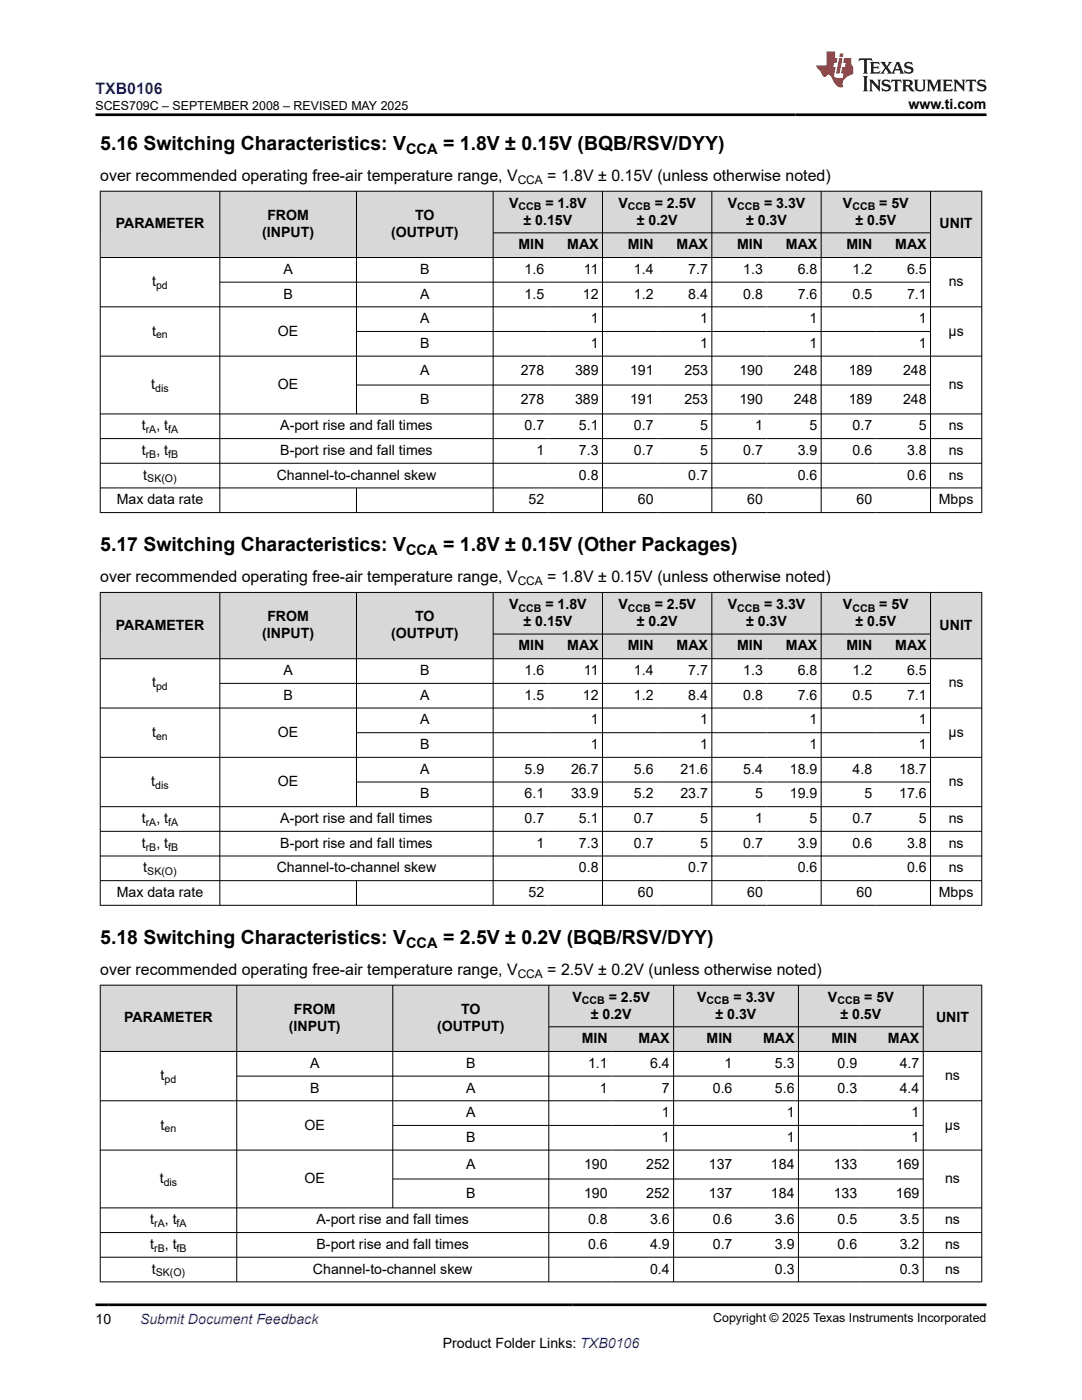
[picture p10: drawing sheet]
<svg xmlns="http://www.w3.org/2000/svg" width="216mm" height="279mm" viewBox="0 0 216 279" stroke-linecap="round" stroke-linejoin="round" font-family="sans-serif">
<defs><g id="words">
<g font-size="3.9">
<text x="20" y="29.9">5.16 Switching Characteristics: V</text>
<text x="88.4" y="29.9">= 1.8V ± 0.15V (BQB/RSV/DYY)</text>
<text x="20" y="110">5.17 Switching Characteristics: V</text>
<text x="88.4" y="110">= 1.8V ± 0.15V (Other Packages)</text>
<text x="20" y="188.4">5.18 Switching Characteristics: V</text>
<text x="88.4" y="188.4">= 2.5V ± 0.2V (BQB/RSV/DYY)</text>
</g>
<text font-size="3.2" fill="#00f" x="19" y="18.7">TXB0106</text>
<g font-size="3.2">
<text x="20" y="36.1">over recommended operating free-air temperature range, V</text>
<text x="109.2" y="36.1">= 1.8V ± 0.15V (unless otherwise noted)</text>
<text x="20" y="116.1">over recommended operating free-air temperature range, V</text>
<text x="109.2" y="116.1">= 1.8V ± 0.15V (unless otherwise noted)</text>
<text x="20" y="194.5">over recommended operating free-air temperature range, V</text>
<text x="109.2" y="194.5">= 2.5V ± 0.2V (unless otherwise noted)</text>
</g>
<g font-size="2.9">
<text x="81" y="30.7">CCA</text>
<text x="81" y="110.8">CCA</text>
<text x="81" y="189.1">CCA</text>
</g>
<g font-size="2.8">
<text x="181.3" y="21.8">www.ti.com</text>
<text x="101.6" y="41.4">V</text>
<text x="108.8" y="41.4">= 1.8V</text>
<text x="123.4" y="41.4">V</text>
<text x="130.6" y="41.4">= 2.5V</text>
<text x="145.2" y="41.4">V</text>
<text x="152.5" y="41.4">= 3.3V</text>
<text x="168.2" y="41.4">V</text>
<text x="175.4" y="41.4">= 5V</text>
<text x="23.1" y="45.6">PARAMETER</text>
<text x="52.3" y="47.3">(INPUT)</text>
<text x="53.3" y="43.9">FROM</text>
<text x="78" y="47.3">(OUTPUT)</text>
<text x="82.8" y="43.9">TO</text>
<text x="104.5" y="44.8">± 0.15V</text>
<text x="127.1" y="44.8">± 0.2V</text>
<text x="148.9" y="44.8">± 0.3V</text>
<text x="170.7" y="44.8">± 0.5V</text>
<text x="187.5" y="45.6">UNIT</text>
<text x="103.4" y="49.7">MIN</text>
<text x="113.2" y="49.7">MAX</text>
<text x="125.3" y="49.7">MIN</text>
<text x="135" y="49.7">MAX</text>
<text x="147.1" y="49.7">MIN</text>
<text x="156.8" y="49.7">MAX</text>
<text x="168.9" y="49.7">MIN</text>
<text x="178.6" y="49.7">MAX</text>
<text x="30.4" y="57.1">t</text>
<text x="56.6" y="54.7">A</text>
<text x="56.6" y="59.6">B</text>
<text x="83.8" y="54.7">B</text>
<text x="83.8" y="59.6">A</text>
<text x="104.7" y="54.7">1.6</text>
<text x="104.7" y="59.6">1.5</text>
<text x="116.3" y="59.6">12</text>
<text x="116.5" y="54.7">11</text>
<text x="126.5" y="54.7">1.4</text>
<text x="126.5" y="59.6">1.2</text>
<text x="137.3" y="54.7">7.7</text>
<text x="137.3" y="59.6">8.4</text>
<text x="148.3" y="54.7">1.3</text>
<text x="148.3" y="59.6">0.8</text>
<text x="159.2" y="54.7">6.8</text>
<text x="159.2" y="59.6">7.6</text>
<text x="170.1" y="54.7">1.2</text>
<text x="170.1" y="59.6">0.5</text>
<text x="181" y="54.7">6.5</text>
<text x="181" y="59.6">7.1</text>
<text x="189.3" y="57.1">ns</text>
<text x="83.8" y="64.5">A</text>
<text x="117.9" y="64.5">1</text>
<text x="139.7" y="64.5">1</text>
<text x="161.5" y="64.5">1</text>
<text x="183.3" y="64.5">1</text>
<text x="30.4" y="67">t</text>
<text x="55.5" y="67">OE</text>
<text x="83.8" y="69.4">B</text>
<text x="117.9" y="69.4">1</text>
<text x="139.7" y="69.4">1</text>
<text x="161.5" y="69.4">1</text>
<text x="183.3" y="69.4">1</text>
<text x="189.3" y="67">μs</text>
<text x="30.2" y="77.7">t</text>
<text x="55.5" y="77.7">OE</text>
<text x="83.8" y="74.8">A</text>
<text x="103.9" y="74.8">278</text>
<text x="114.7" y="74.8">389</text>
<text x="125.7" y="74.8">191</text>
<text x="136.6" y="74.8">253</text>
<text x="147.5" y="74.8">190</text>
<text x="158.4" y="74.8">248</text>
<text x="169.4" y="74.8">189</text>
<text x="180.2" y="74.8">248</text>
<text x="189.3" y="77.7">ns</text>
<text x="83.8" y="80.5">B</text>
<text x="103.9" y="80.5">278</text>
<text x="114.7" y="80.5">389</text>
<text x="125.7" y="80.5">191</text>
<text x="136.6" y="80.5">253</text>
<text x="147.5" y="80.5">190</text>
<text x="158.4" y="80.5">248</text>
<text x="169.4" y="80.5">189</text>
<text x="180.2" y="80.5">248</text>
<text x="28.3" y="85.9">t</text>
<text x="31.2" y="85.9">, t</text>
<text x="55.9" y="85.9">A-port rise and fall times</text>
<text x="104.7" y="85.9">0.7</text>
<text x="115.5" y="85.9">5.1</text>
<text x="126.5" y="85.9">0.7</text>
<text x="139.7" y="85.9">5</text>
<text x="150.7" y="85.9">1</text>
<text x="161.5" y="85.9">5</text>
<text x="170.1" y="85.9">0.7</text>
<text x="183.3" y="85.9">5</text>
<text x="189.3" y="85.9">ns</text>
<text x="28.3" y="90.8">t</text>
<text x="28.6" y="95.7">t</text>
<text x="31.2" y="90.8">, t</text>
<text x="55.2" y="95.7">Channel-to-channel skew</text>
<text x="55.9" y="90.8">B-port rise and fall times</text>
<text x="107" y="90.8">1</text>
<text x="115.5" y="90.8">7.3</text>
<text x="115.5" y="95.7">0.8</text>
<text x="126.5" y="90.8">0.7</text>
<text x="137.3" y="95.7">0.7</text>
<text x="139.7" y="90.8">5</text>
<text x="148.3" y="90.8">0.7</text>
<text x="159.2" y="90.8">3.9</text>
<text x="159.2" y="95.7">0.6</text>
<text x="170.1" y="90.8">0.6</text>
<text x="181" y="90.8">3.8</text>
<text x="181" y="95.7">0.6</text>
<text x="189.3" y="90.8">ns</text>
<text x="189.3" y="95.7">ns</text>
<text x="23.3" y="100.6">Max data rate</text>
<text x="105.5" y="100.6">52</text>
<text x="127.3" y="100.6">60</text>
<text x="149.1" y="100.6">60</text>
<text x="170.9" y="100.6">60</text>
<text x="187.3" y="100.6">Mbps</text>
<text x="23.1" y="125.7">PARAMETER</text>
<text x="53.3" y="124">FROM</text>
<text x="82.8" y="124">TO</text>
<text x="101.6" y="121.5">V</text>
<text x="104.5" y="124.9">± 0.15V</text>
<text x="108.8" y="121.5">= 1.8V</text>
<text x="123.4" y="121.5">V</text>
<text x="127.1" y="124.9">± 0.2V</text>
<text x="130.6" y="121.5">= 2.5V</text>
<text x="145.2" y="121.5">V</text>
<text x="148.9" y="124.9">± 0.3V</text>
<text x="152.5" y="121.5">= 3.3V</text>
<text x="168.2" y="121.5">V</text>
<text x="170.7" y="124.9">± 0.5V</text>
<text x="175.4" y="121.5">= 5V</text>
<text x="187.5" y="125.7">UNIT</text>
<text x="52.3" y="127.4">(INPUT)</text>
<text x="78" y="127.4">(OUTPUT)</text>
<text x="103.4" y="129.8">MIN</text>
<text x="113.2" y="129.8">MAX</text>
<text x="125.3" y="129.8">MIN</text>
<text x="135" y="129.8">MAX</text>
<text x="147.1" y="129.8">MIN</text>
<text x="156.8" y="129.8">MAX</text>
<text x="168.9" y="129.8">MIN</text>
<text x="178.6" y="129.8">MAX</text>
<text x="30.4" y="137.2">t</text>
<text x="56.6" y="134.7">A</text>
<text x="83.8" y="134.7">B</text>
<text x="104.7" y="134.7">1.6</text>
<text x="116.5" y="134.7">11</text>
<text x="126.5" y="134.7">1.4</text>
<text x="137.3" y="134.7">7.7</text>
<text x="148.3" y="134.7">1.3</text>
<text x="159.2" y="134.7">6.8</text>
<text x="170.1" y="134.7">1.2</text>
<text x="181" y="134.7">6.5</text>
<text x="189.3" y="137.2">ns</text>
<text x="56.6" y="139.7">B</text>
<text x="83.8" y="139.7">A</text>
<text x="104.7" y="139.7">1.5</text>
<text x="116.3" y="139.7">12</text>
<text x="126.5" y="139.7">1.2</text>
<text x="137.3" y="139.7">8.4</text>
<text x="148.3" y="139.7">0.8</text>
<text x="159.2" y="139.7">7.6</text>
<text x="170.1" y="139.7">0.5</text>
<text x="181" y="139.7">7.1</text>
<text x="30.4" y="147">t</text>
<text x="55.5" y="147">OE</text>
<text x="83.8" y="144.6">A</text>
<text x="83.8" y="149.5">B</text>
<text x="117.9" y="144.6">1</text>
<text x="117.9" y="149.5">1</text>
<text x="139.7" y="144.6">1</text>
<text x="139.7" y="149.5">1</text>
<text x="161.5" y="144.6">1</text>
<text x="161.5" y="149.5">1</text>
<text x="183.3" y="144.6">1</text>
<text x="183.3" y="149.5">1</text>
<text x="189.3" y="147">μs</text>
<text x="83.8" y="154.4">A</text>
<text x="104.7" y="154.4">5.9</text>
<text x="114" y="154.4">26.7</text>
<text x="126.5" y="154.4">5.6</text>
<text x="135.8" y="154.4">21.6</text>
<text x="148.3" y="154.4">5.4</text>
<text x="157.6" y="154.4">18.9</text>
<text x="170.1" y="154.4">4.8</text>
<text x="179.4" y="154.4">18.7</text>
<text x="30.2" y="156.9">t</text>
<text x="55.5" y="156.9">OE</text>
<text x="83.8" y="159.3">B</text>
<text x="104.7" y="159.3">6.1</text>
<text x="114" y="159.3">33.9</text>
<text x="126.5" y="159.3">5.2</text>
<text x="135.8" y="159.3">23.7</text>
<text x="150.7" y="159.3">5</text>
<text x="157.6" y="159.3">19.9</text>
<text x="172.5" y="159.3">5</text>
<text x="179.4" y="159.3">17.6</text>
<text x="189.3" y="156.9">ns</text>
<text x="28.3" y="164.3">t</text>
<text x="31.2" y="164.3">, t</text>
<text x="55.9" y="164.3">A-port rise and fall times</text>
<text x="104.7" y="164.3">0.7</text>
<text x="115.5" y="164.3">5.1</text>
<text x="126.5" y="164.3">0.7</text>
<text x="139.7" y="164.3">5</text>
<text x="150.7" y="164.3">1</text>
<text x="161.5" y="164.3">5</text>
<text x="170.1" y="164.3">0.7</text>
<text x="183.3" y="164.3">5</text>
<text x="189.3" y="164.3">ns</text>
<text x="28.3" y="169.2">t</text>
<text x="31.2" y="169.2">, t</text>
<text x="55.9" y="169.2">B-port rise and fall times</text>
<text x="107" y="169.2">1</text>
<text x="115.5" y="169.2">7.3</text>
<text x="126.5" y="169.2">0.7</text>
<text x="139.7" y="169.2">5</text>
<text x="148.3" y="169.2">0.7</text>
<text x="159.2" y="169.2">3.9</text>
<text x="170.1" y="169.2">0.6</text>
<text x="181" y="169.2">3.8</text>
<text x="189.3" y="169.2">ns</text>
<text x="23.3" y="179">Max data rate</text>
<text x="28.6" y="174.1">t</text>
<text x="55.2" y="174.1">Channel-to-channel skew</text>
<text x="105.5" y="179">52</text>
<text x="115.5" y="174.1">0.8</text>
<text x="127.3" y="179">60</text>
<text x="137.3" y="174.1">0.7</text>
<text x="149.1" y="179">60</text>
<text x="159.2" y="174.1">0.6</text>
<text x="170.9" y="179">60</text>
<text x="181" y="174.1">0.6</text>
<text x="187.3" y="179">Mbps</text>
<text x="189.3" y="174.1">ns</text>
<text x="58.7" y="202.3">FROM</text>
<text x="92" y="202.3">TO</text>
<text x="114.2" y="199.9">V</text>
<text x="117.9" y="203.3">± 0.2V</text>
<text x="121.5" y="199.9">= 2.5V</text>
<text x="139.1" y="199.9">V</text>
<text x="142.8" y="203.3">± 0.3V</text>
<text x="146.4" y="199.9">= 3.3V</text>
<text x="165.2" y="199.9">V</text>
<text x="167.7" y="203.3">± 0.5V</text>
<text x="172.5" y="199.9">= 5V</text>
<text x="24.8" y="204">PARAMETER</text>
<text x="57.6" y="205.7">(INPUT)</text>
<text x="87.2" y="205.7">(OUTPUT)</text>
<text x="116.1" y="208.2">MIN</text>
<text x="127.4" y="208.2">MAX</text>
<text x="141" y="208.2">MIN</text>
<text x="152.3" y="208.2">MAX</text>
<text x="165.9" y="208.2">MIN</text>
<text x="177.2" y="208.2">MAX</text>
<text x="186.8" y="204">UNIT</text>
<text x="32.1" y="215.6">t</text>
<text x="61.9" y="213.1">A</text>
<text x="93" y="213.1">B</text>
<text x="117.3" y="213.1">1.1</text>
<text x="129.7" y="213.1">6.4</text>
<text x="144.6" y="213.1">1</text>
<text x="154.6" y="213.1">5.3</text>
<text x="167.1" y="213.1">0.9</text>
<text x="179.5" y="213.1">4.7</text>
<text x="188.6" y="215.6">ns</text>
<text x="61.9" y="218">B</text>
<text x="93" y="218">A</text>
<text x="119.7" y="218">1</text>
<text x="132.1" y="218">7</text>
<text x="142.2" y="218">0.6</text>
<text x="154.6" y="218">5.6</text>
<text x="167.1" y="218">0.3</text>
<text x="179.5" y="218">4.4</text>
<text x="32.1" y="225.4">t</text>
<text x="60.8" y="225.4">OE</text>
<text x="93" y="223">A</text>
<text x="93" y="227.9">B</text>
<text x="132.1" y="223">1</text>
<text x="132.1" y="227.9">1</text>
<text x="157" y="223">1</text>
<text x="157" y="227.9">1</text>
<text x="181.9" y="223">1</text>
<text x="181.9" y="227.9">1</text>
<text x="188.5" y="225.4">μs</text>
<text x="93" y="233.2">A</text>
<text x="116.5" y="233.2">190</text>
<text x="128.9" y="233.2">252</text>
<text x="141.5" y="233.2">137</text>
<text x="153.8" y="233.2">184</text>
<text x="166.4" y="233.2">133</text>
<text x="178.7" y="233.2">169</text>
<text x="31.9" y="236.1">t</text>
<text x="60.8" y="236.1">OE</text>
<text x="93" y="239">B</text>
<text x="116.5" y="239">190</text>
<text x="128.9" y="239">252</text>
<text x="141.5" y="239">137</text>
<text x="153.8" y="239">184</text>
<text x="166.4" y="239">133</text>
<text x="178.7" y="239">169</text>
<text x="188.6" y="236.1">ns</text>
<text x="30" y="244.3">t</text>
<text x="32.9" y="244.3">, t</text>
<text x="63.2" y="244.3">A-port rise and fall times</text>
<text x="117.3" y="244.3">0.8</text>
<text x="129.7" y="244.3">3.6</text>
<text x="142.2" y="244.3">0.6</text>
<text x="154.6" y="244.3">3.6</text>
<text x="167.1" y="244.3">0.5</text>
<text x="179.5" y="244.3">3.5</text>
<text x="188.6" y="244.3">ns</text>
<text x="30" y="249.3">t</text>
<text x="32.9" y="249.3">, t</text>
<text x="63.2" y="249.3">B-port rise and fall times</text>
<text x="117.3" y="249.3">0.6</text>
<text x="129.7" y="249.3">4.9</text>
<text x="142.2" y="249.3">0.7</text>
<text x="154.6" y="249.3">3.9</text>
<text x="167.1" y="249.3">0.6</text>
<text x="179.5" y="249.3">3.2</text>
<text x="188.6" y="249.3">ns</text>
<text x="30.3" y="254.2">t</text>
<text x="62.4" y="254.2">Channel-to-channel skew</text>
<text x="129.7" y="254.2">0.4</text>
<text x="154.6" y="254.2">0.3</text>
<text x="179.5" y="254.2">0.3</text>
<text x="188.6" y="254.2">ns</text>
<text x="19" y="264.2">10</text>
<text x="88.3" y="269">Product Folder Links: TXB0106</text>
</g>
<text font-size="2.8" fill="#00f" x="27.9" y="264.2">Submit Document Feedback</text>
<g font-size="2.5">
<text x="19" y="21.9">SCES709C – SEPTEMBER 2008 – REVISED MAY 2025</text>
<text x="142.3" y="263.9">Copyright © 2025 Texas Instruments Incorporated</text>
</g>
<g font-size="2.4">
<text x="103.3" y="36.7">CCA</text>
<text x="103.3" y="116.8">CCA</text>
<text x="103.3" y="195.1">CCA</text>
</g>
<g font-size="2.1">
<text x="103.5" y="42">CCB</text>
<text x="125.3" y="42">CCB</text>
<text x="147.1" y="42">CCB</text>
<text x="170.1" y="42">CCB</text>
<text x="31.1" y="57.7">pd</text>
<text x="31.1" y="67.5">en</text>
<text x="31" y="78.2">dis</text>
<text x="29.1" y="86.4">rA</text>
<text x="33.6" y="86.4">fA</text>
<text x="29.1" y="91.4">rB</text>
<text x="33.6" y="91.4">fB</text>
<text x="29.4" y="96.3">SK(O)</text>
<text x="103.5" y="122.1">CCB</text>
<text x="125.3" y="122.1">CCB</text>
<text x="147.1" y="122.1">CCB</text>
<text x="170.1" y="122.1">CCB</text>
<text x="31.1" y="137.8">pd</text>
<text x="31.1" y="147.6">en</text>
<text x="31" y="157.4">dis</text>
<text x="29.1" y="164.8">rA</text>
<text x="33.6" y="164.8">fA</text>
<text x="29.1" y="169.7">rB</text>
<text x="33.6" y="169.7">fB</text>
<text x="29.4" y="174.7">SK(O)</text>
<text x="116.1" y="200.5">CCB</text>
<text x="141" y="200.5">CCB</text>
<text x="167.1" y="200.5">CCB</text>
<text x="32.8" y="216.1">pd</text>
<text x="32.8" y="226">en</text>
<text x="32.7" y="236.7">dis</text>
<text x="30.8" y="244.9">rA</text>
<text x="35.2" y="244.9">fA</text>
<text x="30.8" y="249.8">rB</text>
<text x="35.2" y="249.8">fB</text>
<text x="31.1" y="254.7">SK(O)</text>
</g>
</g></defs>
<g fill="#d8d8d8">
<path d="M20 38.2h175.9v8.3h-175.9z" fill-rule="evenodd"/>
<path d="M20.1 38.2h23.7v13.1h-23.7z" fill-rule="evenodd"/>
<path d="M43.9 38.2h27.2v13.1h-27.2z" fill-rule="evenodd"/>
<path d="M71.2 38.2h27.1v13.1h-27.1z" fill-rule="evenodd"/>
<path d="M98.5 38.2h21.7v8.2h-21.7z" fill-rule="evenodd"/>
<path d="M120.3 38.2h21.7v8.2h-21.7z" fill-rule="evenodd"/>
<path d="M142.1 38.2h21.7v8.2h-21.7z" fill-rule="evenodd"/>
<path d="M163.9 38.2h21.7v8.2h-21.7z" fill-rule="evenodd"/>
<path d="M185.7 38.2h10.1v13.1h-10.1z" fill-rule="evenodd"/>
<path d="M98.5 46.5h10.8v4.8h-10.8z" fill-rule="evenodd"/>
<path d="M109.3 46.5h10.9v4.8h-10.9z" fill-rule="evenodd"/>
<path d="M120.3 46.5h10.8v4.8h-10.8z" fill-rule="evenodd"/>
<path d="M131.1 46.5h10.9v4.8h-10.9z" fill-rule="evenodd"/>
<path d="M142.1 46.5h10.8v4.8h-10.8z" fill-rule="evenodd"/>
<path d="M152.9 46.5h10.9v4.8h-10.9z" fill-rule="evenodd"/>
<path d="M163.9 46.5h10.9v4.8h-10.9z" fill-rule="evenodd"/>
<path d="M174.8 46.5h10.8v4.8h-10.8z" fill-rule="evenodd"/>
</g>
<g fill="none" stroke="#000" stroke-width=".2">
<path d="M19.9 38.2h176.1M20 38.1v64.3M43.9 38.1v64.3M71.1 38.1v44.6M98.4 38.1v64.3M120.2 38.1v64.3M142 38.1v64.3M163.9 38.1v64.3M185.7 38.1v64.3M195.9 38.1v64.3M19.9 51.4h176.1M43.9 56.3h141.8"/>
<path d="M98.4 46.5h87.3M19.9 61.2h176.1M19.9 71.1h176.1M71.1 66.2h114.6M71.1 76.8h114.6M19.9 82.6h176.1M19.9 87.5h176.1M19.9 92.5h176.1M19.9 97.4h176.1M71.1 97.4v5M19.9 102.3h176.1"/>
</g>
<g fill="#d8d8d8">
<path d="M20 118.2h175.9v8.3h-175.9z" fill-rule="evenodd"/>
<path d="M20.1 118.3h23.7v13.1h-23.7z" fill-rule="evenodd"/>
<path d="M43.9 118.3h27.2v13.1h-27.2z" fill-rule="evenodd"/>
<path d="M71.2 118.3h27.1v13.1h-27.1z" fill-rule="evenodd"/>
<path d="M98.5 118.3h21.7v8.2h-21.7z" fill-rule="evenodd"/>
<path d="M120.3 118.3h21.7v8.2h-21.7z" fill-rule="evenodd"/>
<path d="M142.1 118.3h21.7v8.2h-21.7z" fill-rule="evenodd"/>
<path d="M163.9 118.3h21.7v8.2h-21.7z" fill-rule="evenodd"/>
<path d="M185.7 118.3h10.1v13.1h-10.1z" fill-rule="evenodd"/>
<path d="M98.5 126.6h10.8v4.8h-10.8z" fill-rule="evenodd"/>
<path d="M109.3 126.6h10.9v4.8h-10.9z" fill-rule="evenodd"/>
<path d="M120.3 126.6h10.8v4.8h-10.8z" fill-rule="evenodd"/>
<path d="M131.1 126.6h10.9v4.8h-10.9z" fill-rule="evenodd"/>
<path d="M142.1 126.6h10.8v4.8h-10.8z" fill-rule="evenodd"/>
<path d="M152.9 126.6h10.9v4.8h-10.9z" fill-rule="evenodd"/>
<path d="M163.9 126.6h10.9v4.8h-10.9z" fill-rule="evenodd"/>
<path d="M174.8 126.6h10.8v4.8h-10.8z" fill-rule="evenodd"/>
</g>
<g fill="none" stroke="#000" stroke-width=".2">
<path d="M19.9 118.2h176.1M20 118.2v62.5M43.9 118.2v62.5M71.1 118.2v42.9M98.4 118.2v62.5M120.2 118.2v62.5M142 118.2v62.5M163.9 118.2v62.5M185.7 118.2v62.5M195.9 118.2v62.5M19.9 131.5h176.1M43.9 136.4h141.8"/>
<path d="M98.4 126.5h87.3M19.9 141.3h176.1M19.9 151.1h176.1M71.1 146.2h114.6M71.1 156.1h114.6M19.9 161h176.1M19.9 165.9h176.1M19.9 170.8h176.1M19.9 175.8h176.1M71.1 175.8v4.9M19.9 180.7h176.1"/>
</g>
<g fill="#d8d8d8">
<path d="M20 196.6h175.9v8.3h-175.9z" fill-rule="evenodd"/>
<path d="M20.1 196.7h27.1v13.1h-27.1z" fill-rule="evenodd"/>
<path d="M47.3 196.7h31v13.1h-31z" fill-rule="evenodd"/>
<path d="M78.4 196.7h31v13.1h-31z" fill-rule="evenodd"/>
<path d="M109.6 196.7h24.8v8.2h-24.8z" fill-rule="evenodd"/>
<path d="M134.5 196.7h24.8v8.2h-24.8z" fill-rule="evenodd"/>
<path d="M159.4 196.7h24.8v8.2h-24.8z" fill-rule="evenodd"/>
<path d="M184.3 196.7h11.5v13.1h-11.5z" fill-rule="evenodd"/>
<path d="M109.6 205h12.4v4.8h-12.4z" fill-rule="evenodd"/>
<path d="M122 205h12.4v4.8h-12.4z" fill-rule="evenodd"/>
<path d="M134.5 205h12.4v4.8h-12.4z" fill-rule="evenodd"/>
<path d="M146.9 205h12.4v4.8h-12.4z" fill-rule="evenodd"/>
<path d="M159.4 205h12.4v4.8h-12.4z" fill-rule="evenodd"/>
<path d="M171.8 205h12.4v4.8h-12.4z" fill-rule="evenodd"/>
</g>
<g fill="none" stroke="#000" stroke-width=".2">
<path d="M19.9 196.6h176.1M20 196.6v59.3M47.2 196.6v59.3M78.4 196.6v44.5M109.5 196.6v59.3M134.4 196.6v59.3M159.3 196.6v59.3M184.2 196.6v59.3M195.9 196.6v59.3M19.9 209.8h176.1M19.9 219.7h176.1M47.2 214.8h137.1"/>
<path d="M109.5 204.9h74.8M19.9 229.5h176.1M78.4 224.6h105.9M78.4 235.3h105.9M19.9 241.1h176.1M19.9 246h176.1M19.9 250.9h176.1M19.9 255.8h176.1"/>
</g>
<path d="M171.5 11.6l-.2 .6 .5-.2h.6v.1v2.2l-.2 .4h1l-.2-.4v-2.2v-.1h.5l.6 .2-.2-.6zM173.6 12.4l.2 .3v1.6l-.2 .4h1.9l.1-.6a1.08 1.08 0 0 1-1.3 .2v-.7h.6l.4 .2v-.7l-.4 .2h-.6v-.5l.2-.2a1 1 0 0 1 1 .3l-.1-.5zM175.7 12.4l.9 1.1-1 1.2h.9l-.2-.2 .5-.8 .4 .8-.2 .2h1.6l-.2-.2 .2-.5h.9l.1 .5-.1 .2h.9l-.2-.4-.8-1.9h-.5l-.9 2.1-.9-1.1 .9-1h-.8l.2 .2-.4 .6-.4-.6 .2-.2zM179 12.8l.4 1h-.7zM180.7 12.5a.65 .65 0 0 0-.2 .7 .65 .65 0 0 0 .6 .5l.6 .1 .1 .3a.79 .79 0 0 1-.7 .4 .79 .79 0 0 1-.7-.5l.1 .7 .2-.1a.93 .93 0 0 0 1.1 0 .93 .93 0 0 0 .4-.9 1.46 1.46 0 0 0-1.2-.6l-.1-.3a1.09 1.09 0 0 1 1.2 .2l-.2-.6-.1 .1-.5-.2zM172.2 15.2l.2 .4v2.2l-.2 .4h1l-.2-.4v-2.2l.2-.4zM173.4 15.9l.2 .4v1.5l-.2 .4h.8l-.3-.4 .1-1.3 1.6 1.8v-2l.2-.4h-.7l.1 .2 .1 1.1-1.2-1.3zM176.2 16a.65 .65 0 0 0-.2 .8 .65 .65 0 0 0 .6 .4l.6 .2 .1 .2a.79 .79 0 0 1-.7 .4 .79 .79 0 0 1-.7-.5l.1 .7 .2-.1a.93 .93 0 0 0 1.1 .1 .93 .93 0 0 0 .4-1 1.46 1.46 0 0 0-1.2-.5l-.1-.4a1.09 1.09 0 0 1 1.2 .2l-.1-.6-.2 .1-.5-.1zM177.9 15.9l-.1 .6a.63 .63 0 0 1 .8-.3v1.6l-.3 .4h1l-.2-.4v-1.6a.66 .66 0 0 1 .8 .3l-.1-.6zM180 15.9l.2 .4v1.5l-.2 .4h1l-.2-.2-.1-.7h.5l.1 .2a.79 .79 0 0 0 1.2 .6l-1-.9a.61 .61 0 0 0 .6-.6 .61 .61 0 0 0-.5-.7zM180.8 16.2h.1a.47 .47 0 0 1 .5 .1 .47 .47 0 0 1 .1 .5l-.1 .1-.7 .1zM182.3 15.9l.2 .2a2.27 2.27 0 0 0 .4 2 1.04 1.04 0 0 0 1.7-.7v-1.3l.2-.2h-.8l.2 .4v1.1a.6 .6 0 0 1-.6 .6 .6 .6 0 0 1-.6-.6v-1.1l.3-.4zM184.9 15.9l.2 .4v1.5l-.2 .4h.8l-.3-.4v-1.4l.9 1.9 .9-1.9v1.4l-.3 .4h1l-.2-.4v-1.5l.2-.4h-.8l-.7 1.5-.6-1.5zM188.1 15.9l.2 .4v1.5l-.2 .4h1.9l.1-.6a1.09 1.09 0 0 1-1.3 .2v-.7h.6l.4 .2v-.6l-.4 .2h-.6v-.6l.2-.1a1.01 1.01 0 0 1 1 .3l-.1-.6zM190.2 15.9l.3 .4v1.5l-.3 .4h.8l-.2-.4v-1.3l1.6 1.8v-2l.2-.4h-.7l.2 .2v1.1l-1.2-1.3zM192.8 15.9l-.1 .6a.63 .63 0 0 1 .8-.3v1.6l-.3 .4h1l-.2-.4v-1.6a.66 .66 0 0 1 .8 .3l-.1-.6zM195.2 16a.65 .65 0 0 0-.2 .8 .65 .65 0 0 0 .6 .4l.6 .2 .2 .2a.79 .79 0 0 1-.7 .4 .79 .79 0 0 1-.7-.5l.1 .7 .2-.1a.93 .93 0 0 0 1 .1 .93 .93 0 0 0 .5-1 1.46 1.46 0 0 0-1.3-.5v-.4a1.09 1.09 0 0 1 1.2 .2l-.2-.6-.2 .1-.5-.1z" fill="#231f20"/>
<path d="M164.9 10.3v2.7h-2l.1 .4 .8 1a.95 .95 0 0 0 1 .9 .59 .59 0 0 1 .5-.4 .59 .59 0 0 1 .5 .3l.4 .8a1.59 1.59 0 0 0 2.1 1.4 1.61 1.61 0 0 1 1-2.3l1-.3-.1-1.5a1.59 1.59 0 0 1-.3-1.7h-1.5l-.2 .9h.6l-.2 .9h-.5l-.2 .9v.3l.4 .1-.1 .9h-.7a.73 .73 0 0 1-1-.7l.3-1.5h-.5l.1-.9h.5l.2-.9h-.5v-1.3zM167.4 11.6l-.6 3.1h.7l.6-3.1zM167.6 10.7l-.1 .6h.7l.1-.6z" fill="#ed1c24"/>
<path d="M19 22.9h177.8M19 260.4h177.8" fill="none" stroke="#000" stroke-width=".53"/>
<use href="#words"/>
</svg>
